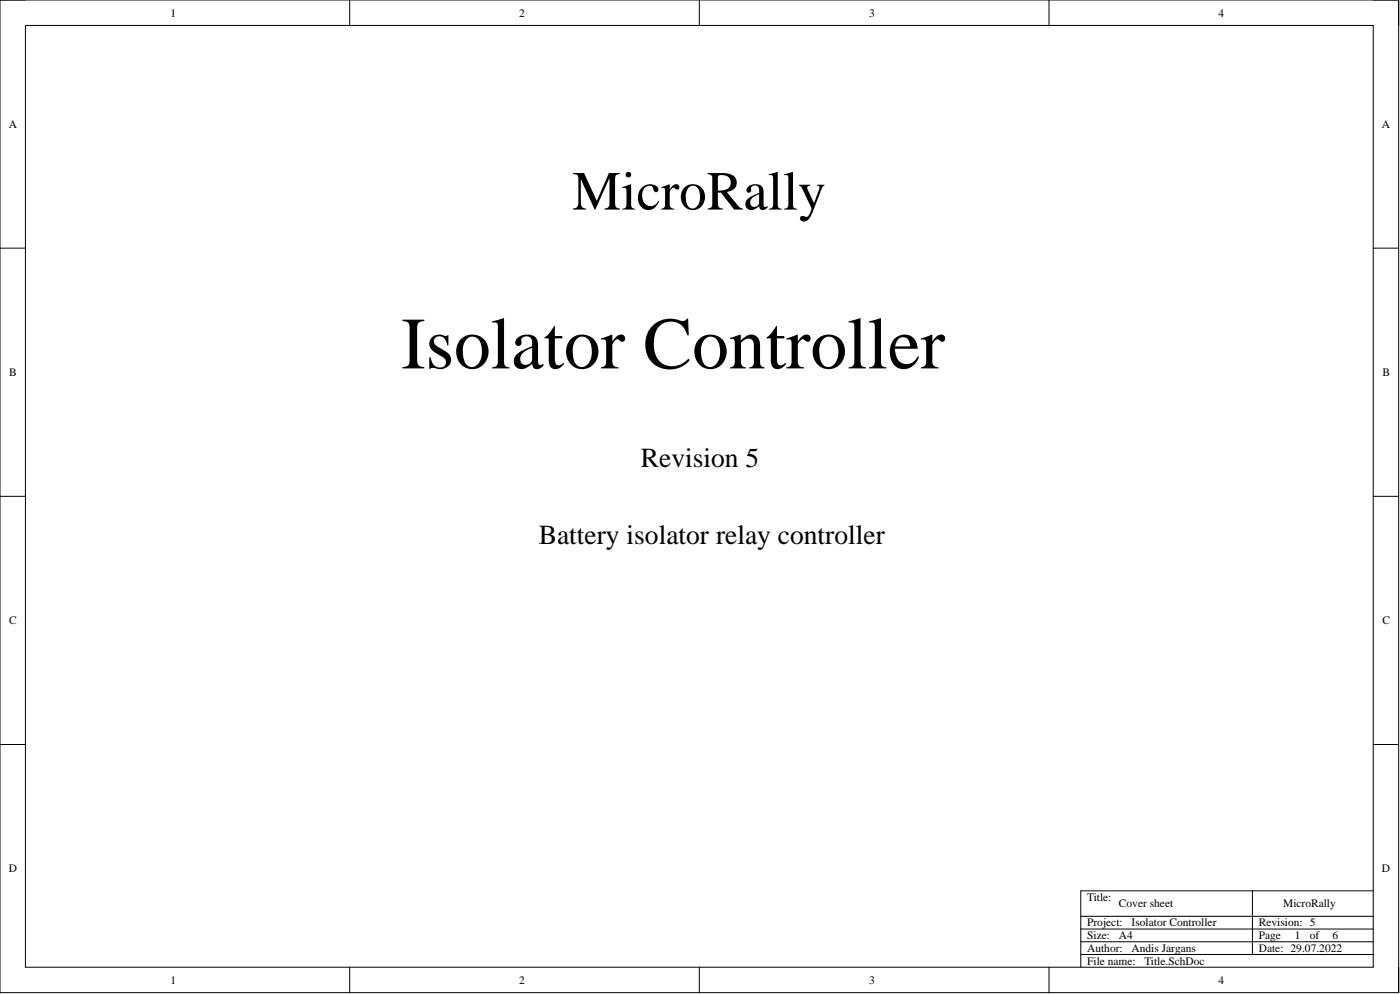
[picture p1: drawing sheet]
<svg xmlns="http://www.w3.org/2000/svg" width="279mm" height="198mm" viewBox="0 0 279 198" stroke-linecap="round" stroke-linejoin="round" font-family="sans-serif">
<defs><g id="words">
<text font-size="14.7" x="80.1" y="73.5">Isolator Controller</text>
<text font-size="11" x="114.2" y="41.8">MicroRally</text>
<g font-size="5.5">
<text x="127.9" y="93.2">Revision 5</text>
<text x="107.5" y="108.5">Battery isolator relay controller</text>
</g>
<g font-size="2.3">
<text x="34" y="3.3">1</text>
<text x="103.6" y="3.3">2</text>
<text x="173.5" y="3.3">3</text>
<text x="243.2" y="3.3">4</text>
<text x="1.7" y="25.5">A</text>
<text x="275.8" y="25.5">A</text>
<text x="1.8" y="75">B</text>
<text x="275.9" y="75">B</text>
<text x="1.8" y="124.5">C</text>
<text x="275.9" y="124.5">C</text>
<text x="1.7" y="174">D</text>
<text x="217" y="179.7">Title:</text>
<text x="275.8" y="174">D</text>
<text x="217" y="184.8">Project:</text>
<text x="223.3" y="181">Cover sheet</text>
<text x="225.8" y="184.8">Isolator Controller</text>
<text x="251.2" y="184.8">Revision: 5</text>
<text x="256.1" y="181">MicroRally</text>
<text x="217" y="189.9">Author:</text>
<text x="217" y="187.3">Size:</text>
<text x="223.3" y="187.3">A4</text>
<text x="225.8" y="189.9">Andis Jargans</text>
<text x="251.2" y="189.9">Date: 29.07.2022</text>
<text x="251.2" y="187.3">Page</text>
<text x="258.4" y="187.3">1</text>
<text x="261.4" y="187.3">of</text>
<text x="265.9" y="187.3">6</text>
<text x="34" y="196.2">1</text>
<text x="103.6" y="196.2">2</text>
<text x="173.5" y="196.2">3</text>
<text x="217" y="192.4">File name:</text>
<text x="228.4" y="192.4">Title.SchDoc</text>
<text x="243.2" y="196.2">4</text>
</g>
</g></defs>
<g fill="none" stroke="#000" stroke-width=".2">
<path d="M0 0h279.1v198h-279.1zM0 0h5.1M69.8 0v5.1M139.6 0v5.1M209.4 0v5.1M274.1 0h5v5.1M5.1 5.1h269v187.8h-269zM0 49.5h5.1M274.1 49.5h5M0 99h5.1M274.1 99h5M0 148.5h5.1"/>
<path d="M274.1 148.5h5M250 177.7v12.7M274.1 177.7h-58.4v15.2M69.8 192.9v5.1M139.6 192.9v5.1M209.4 192.9v5.1M215.7 182.8h58.4M215.7 190.4h58.4M215.7 185.3h58.4M215.7 187.8h58.4M279.1 192.9v5.1"/>
</g>
<use href="#words"/>
</svg>
